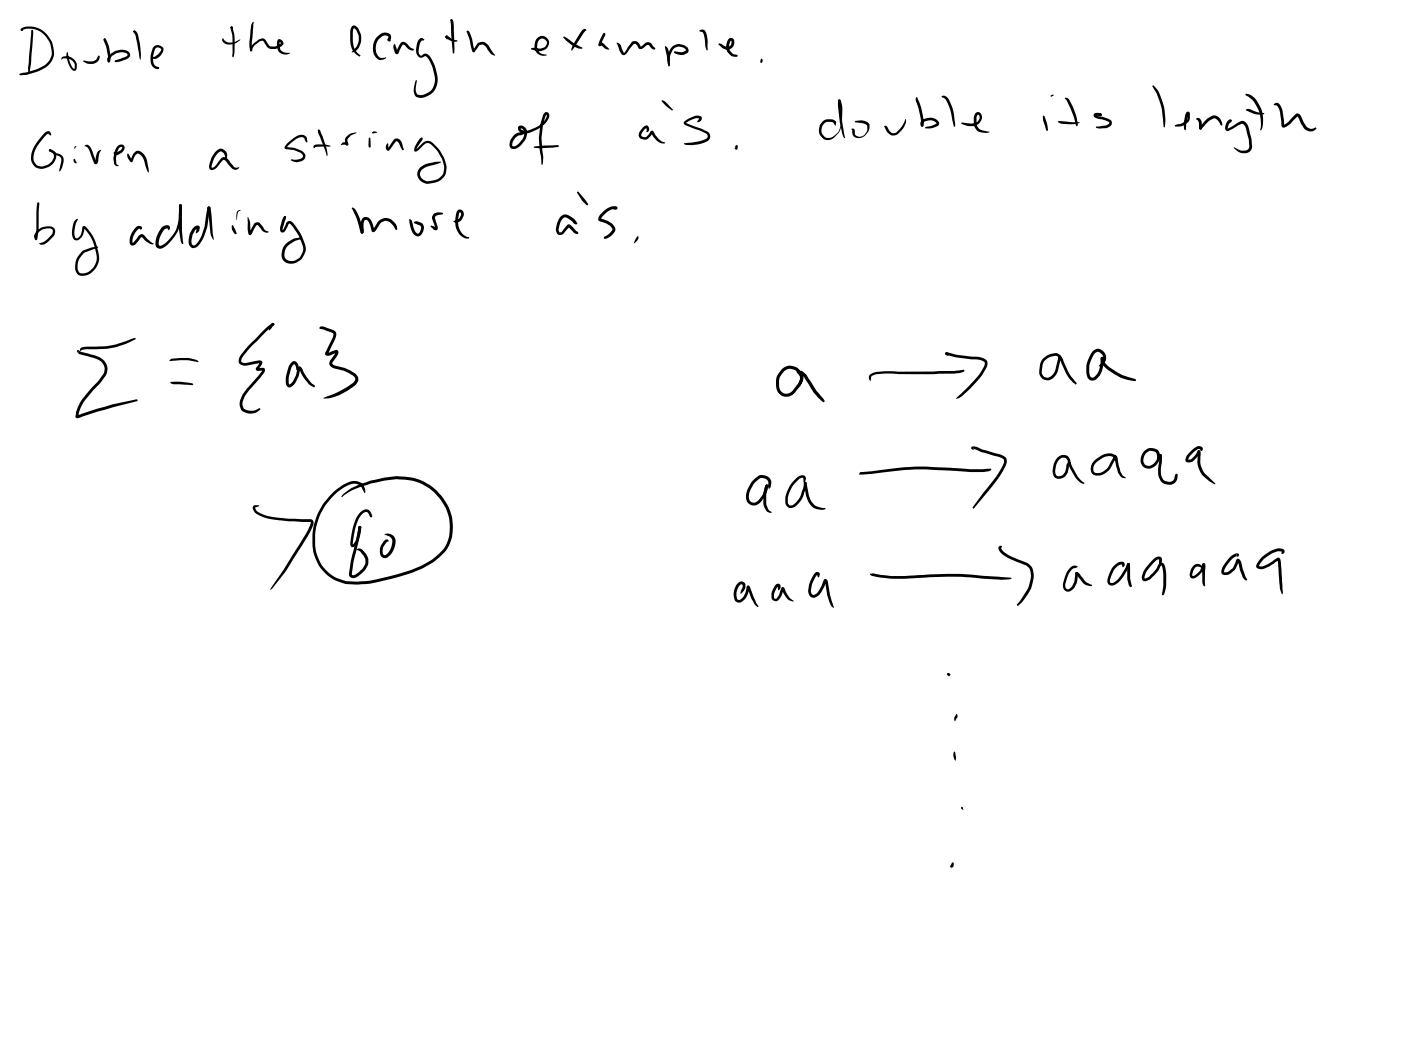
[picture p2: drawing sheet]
<svg xmlns="http://www.w3.org/2000/svg" width="108mm" height="81mm" viewBox="0 0 108 81" stroke-linecap="round" stroke-linejoin="round" font-family="sans-serif">
<g fill="#000">
<path d="M1.6 2.2l.4-.1a1.92 1.92 0 0 1 1.9 2.7l-.3 .3-.8 .4-.8 .3h-.5v-.1l1.3-.3 .6-.3a1.33 1.33 0 0 0 .3-2 1.57 1.57 0 0 0-2-.8l-.1 .1zM2.5 2.3v.1zM2.4 2.4l.1-.1v.1zM2.4 2.3l.2 .1v.3l-.2 2.2-.2 .7v-.3zM2.9 15.6l.1 .1v.1l-.1-.1h.1v2l-.2 .8a.3 .3 0 0 1-.1-.5 .97 .97 0 0 1 1.5-.3v.4l-.4 .5-.4 .2h-.3l-.1-.1 .4-.1 .6-.6 .1-.3-.3-.1a1 1 0 0 0-1 .6v.2h-.1zM3.4 10.3a.26 .26 0 0 1 .4-.2 .26 .26 0 0 1 .1 .3l-.2-.1-.1 .1a2.94 2.94 0 0 0-1 1.7 .61 .61 0 0 0 .2 .6 .61 .61 0 0 0 .6 .1 .91 .91 0 0 0 .8-.7l-.1-.3-.3-.2v-.1h.2a.65 .65 0 0 1 .4 .6 .65 .65 0 0 1-.4 .6 .9 .9 0 0 1-1 .3 .9 .9 0 0 1-.6-.7 2.72 2.72 0 0 1 1-2zM3.8 11.5l.7 .4a.5 .5 0 0 1 .4 .6l-.1 .4-.2 .3 .1-.7a.33 .33 0 0 0-.2-.5l-.7-.3zM3.8 11.6l.1-.1v.1l-.1 .1zM4.8 4.4l.4-.1a.74 .74 0 0 1 .6 1.1 .3 .3 0 0 1-.4-.2l-.3-.8 .1-.4 .2 .9 .3 .4 .1-.1a.62 .62 0 0 0-.6-.7h-.3l-.1 .1zM5.8 11.3h.1l-.1 .2zM5.7 12.2l.2 .3v.1l-.2-.2zM5.8 17l.1-.1h.1l-.3 .9 .1 .5 .2 .1 .2-.2 .2-.8a3 3 0 0 1 1.1 3l-.1 .3a.98 .98 0 0 1-1.5 .4l-.1-.4a1.52 1.52 0 0 1 .5-1.3l.8-.3 .5-.1-1.1 .5-.3 .3a.99 .99 0 0 0-.1 1.2l.3 .1a1.22 1.22 0 0 0 1-1.6 3.2 3.2 0 0 0-.9-1.9v.2a.6 .6 0 0 1-.8 .7v-.1a1.5 1.5 0 0 1 .1-1.4z"/>
<path d="M6.5 4.7h.7l.2-.1 .2-.3h.1v.2a.75 .75 0 0 1-1.1 .4l-.2-.2zM6.6 11.2a.65 .65 0 0 1 .6 .6l.2 .7h-.1l.2-.7 .1-.2h.2l-.2 .2v.6a.18 .18 0 0 1-.1 .2 .18 .18 0 0 1-.3 0l-.3-1.1-.2-.2h-.2zM8 3h.1v.1h-.1zM8 3h.1v.1l.1-.1a3.1 3.1 0 0 1 .3 1.7l-.1 .1h-.1v-.5zM8.5 4.2l.2-.2a.93 .93 0 0 1 1.3 .1v.1a.46 .46 0 0 1-.5 .4l-.4 .2-.3-.1 .1-.1 .9-.4-.1-.1-.4-.1-.3 .1-.4 .2-.1 .2v.2a.16 .16 0 0 1-.3 0 .16 .16 0 0 1 .1-.2zM9.1 11.2l.3-.1 .2 .3-.1 .3-.4 .2h-.2l-.2-.1 .6-.2 .1-.3-.2 .1-.2 .4v.8l.1 .1v.1l-.3-.1-.1-.4 .2-.7zM9.8 11.9h.1l.3 .5h-.1l.1-.4 .3-.4a.54 .54 0 0 1 .6 .3l.2 .5 .1 .9-.3-.9a.83 .83 0 0 0-.5-.6l-.2 .2-.3 .5-.3-.3zM10.3 2.4h.1l-.1 .1zM10.3 2.4h.1v.1zM10.3 2.4a.33 .33 0 0 1 .4 .4l.2 1.3-.1 .5-.3-1.8zM10.5 17.5l.1-.1a.18 .18 0 0 1 .3 0 .18 .18 0 0 1-.1 .3v-.1l-.2 .1-.2 .3-.2 .7 .5-.5a.28 .28 0 0 1 .4 0l.7 .6-.3-.1-.6-.5-.5 .7h-.3l-.1-.2a1.47 1.47 0 0 1 .5-1.2zM11.9 3.6l.2-.1h.2a.37 .37 0 0 1 .3 .3 .37 .37 0 0 1-.1 .4l-.4 .3h-.3h-.1l.1-.1 .4-.3 .2-.3-.2-.1-.3 .1a1.59 1.59 0 0 0-.1 1.1l.3 .2a.14 .14 0 0 1 .2 .1 .14 .14 0 0 1-.1 .2 .14 .14 0 0 1-.2-.1l-.3-.3a1.71 1.71 0 0 1 .1-1.3z"/>
<path d="M13.8 15.8h.2v.9a2.82 2.82 0 0 1-1.7 2.5 .44 .44 0 0 1-.3-.7l.1-.3a.99 .99 0 0 1 .7-.8 .2 .2 0 0 1 .3 .2l-.1 .1-.1-.1h-.1a1.44 1.44 0 0 0-.6 1.3h.1a2.52 2.52 0 0 0 1.5-2.2zM13.8 15.8l.1-.1 .1 .1v1.9l.1 1v.1l-.2-.2-.1-.8zM16 15.9l.2 .1-.1 .8a2.83 2.83 0 0 1-1.1 2.3 .48 .48 0 0 1-.4-.2 .48 .48 0 0 1-.1-.5 1.09 1.09 0 0 1 .7-1 .17 .17 0 0 1 .2 0 .17 .17 0 0 1 0 .2l-.1 .2-.2 .2 .1-.5v.1l-.2 .1-.2 .4v.6l.1 .2a1.32 1.32 0 0 0 .7-1zM16 15.9h.2v.2l.2 2.4-.2-.5zM17.2 2.9l.1 .2a.75 .75 0 0 0 .9 .1l.3-.2-.3 .3a.71 .71 0 0 1-1.1-.2zM16.6 11.7l.1-.1a.48 .48 0 0 1 .6-.1 .48 .48 0 0 1 .2 .5l-.1 .2-.2-.4-.2-.1h-.1l-.4 .5-.2 .7 .2-.1 .5-.6 .3-.1 .2 .1 .6 .7h.3a.32 .32 0 0 1-.6 0l-.5-.6-.3 .3a.71 .71 0 0 1-.8 .5l-.1-.3a1.97 1.97 0 0 1 .5-1.1zM17.8 2.1h.1v.2zM17.8 2.1l.1-.1v.1a4.5 4.5 0 0 1 .1 2.3h-.1a5.4 5.4 0 0 0-.1-2.2zM17.9 17.4h.1l.2 .4a.14 .14 0 0 1 .1 .2 .14 .14 0 0 1-.2 .1 .14 .14 0 0 1-.1-.2zM18.3 16.3l.2-.1-.2 .2-.1 .6zM19.1 16.7a1.64 1.64 0 0 1 .2 1.1v.2l-.1-.1 .4-.7 .3-.1 .1 .1 .4 .5 .3 .2a.46 .46 0 0 1-.7-.3l-.1-.3-.1 .1-.3 .5a.18 .18 0 0 1-.2 .2 .18 .18 0 0 1-.2-.2zM19.5 3.4l.4-.3 .4-.1 .1 .1 .4 .4 .4 .1 .5-.2-.1-.2v.6a.68 .68 0 0 0 .7 .3 .61 .61 0 0 1-.9-.3v-.6a.22 .22 0 0 1 .2-.2 .22 .22 0 0 1 .2 .2v.1a.31 .31 0 0 1-.3 .3l-.3 .2-.4-.1-.6-.6-.5 .3-.3 .3a.13 .13 0 0 1 0 .2 .13 .13 0 0 1-.2 0 .13 .13 0 0 1 .1-.2z"/>
<path d="M19.5 1.7h.1l-.2 2a.14 .14 0 0 1 .1 .2 .14 .14 0 0 1-.2 0 .14 .14 0 0 1-.1-.2l.1-1.4zM21.9 16.7l.1-.1v.1v.1zM21.9 16.7h.1l-.1 .1zM21.9 16.7l.1-.1v.2l-.2 .9 .3-.6a.36 .36 0 0 1 .6 .2 3.8 3.8 0 0 1 .9 1.9 1.06 1.06 0 0 1-.7 1 1.06 1.06 0 0 1-1.1-.2 1.12 1.12 0 0 1 .4-1.4l.5-.2h.6l-.9 .4a.9 .9 0 0 0-.4 1.1l.3 .2h.2a.96 .96 0 0 0 .8-1.3l-.3-.7-.6-.8h-.2l-.2 .4a.26 .26 0 0 1-.3 .2 .26 .26 0 0 1-.1-.4zM22.1 11.1a1.56 1.56 0 0 1 1.3-.7l.2 .2v.4l-.3-.4a.74 .74 0 0 0-.6 .2l-.6 .5 .4 .1a1.21 1.21 0 0 1 1 .5v.1a.41 .41 0 0 1-.3 .4l-.4 .1-.4-.2 .8-.1 .1-.2-.1-.2-.6-.2-.5-.1a.18 .18 0 0 1-.2-.1 .18 .18 0 0 1 .1-.2zM24.2 11.2l.5-.1a.71 .71 0 0 1 .8 .2h-1.2l-.1 .1zM24.5 10h.1l.3 .5 .3 1.1v.4zM26.4 11h.3l.1 .1-.1 .1h-.4zM26.7 10.6a.98 .98 0 0 1 .7-.4l.1 .1-.5 .1-.2 .3v.4l-.1 .1-.1-.3zM27.1 2h.3l.2 .2 .2 .5v.5a.83 .83 0 0 1-.7 .8l.4-.4 .1-.5v-.4l-.3-.5-.1 .2v.8a1.42 1.42 0 0 0 .6 1.1h-.2a1.29 1.29 0 0 1-.6-1.1v-.9zM27.1 16h.1a2.9 2.9 0 0 1 .8 1.8v.2l-.2-.1-.3-1zM27.9 16.8l.3-.1 .3 .1 .3 .9h-.1l.1-.1a1.03 1.03 0 0 1 1.1-.8l.2 .1a1 1 0 0 1 .5 .8h-.1l-.5-.6-.3-.1a.71 .71 0 0 0-.6 .5l-.2 .4h-.2l-.3-.8-.3-.1-.1 .2v.7v.1h-.2v-.8z"/>
<path d="M28.5 10.6l.1 .7-.1 .1-.1-.2zM28.7 10.2h.4l-.4 .1zM29 2.8l.2-.1a.5 .5 0 0 1 .6-.2 .5 .5 0 0 1 .3 .4l-.1 .3-.1-.1v-.3l-.2-.1-.3 .1a1.04 1.04 0 0 0-.1 1.6h.4v.1l-.3 .1a.75 .75 0 0 1-.7-1l.1-.4zM29.8 11.1h.1l.1 .4-.1-.1 .4-.6 .2-.1a.46 .46 0 0 1 .5 .4l.1 .4v.1l-.5-.7-.5 .5a.23 .23 0 0 1-.3 .2 .23 .23 0 0 1 0-.4zM29.9 3h.1l.1 .1-.2 .1zM30.4 3.4l.2 .6v-.2l.4-.6a.39 .39 0 0 1 .4 .2l.5 .4-.1 .1-.2-.1-.5-.4-.3 .6a.18 .18 0 0 1-.2 .2 .18 .18 0 0 1-.2-.2l-.1-.4zM31.5 16.9l.2 .1 .3 .8 .2 .2 .2-.2v-.3v-.1l-.5-.2 .3-.1a.57 .57 0 0 1 .4 .6 .57 .57 0 0 1-.5 .5l-.2-.2-.2-.3zM32.4 10.6h.1l.1 .2-.5 .8-.1-.1 .5-.4a.59 .59 0 0 1 1 0 2.41 2.41 0 0 1 .9 2.2l-.1 .2a1.51 1.51 0 0 1-1.4 .7 .74 .74 0 0 1-.7-.5 .74 .74 0 0 1 .2-.8 2.67 2.67 0 0 1 1.6-.4l-.9 .3a.73 .73 0 0 0-.7 .6 .65 .65 0 0 0 .6 .6 1.27 1.27 0 0 0 1.1-.6 1.48 1.48 0 0 0-.2-1.4l-.5-.7a.45 .45 0 0 0-.6-.2l-.5 .4a.21 .21 0 0 1-.2 .2 .21 .21 0 0 1-.2-.2l.1-.2zM32.3 3l.2-.1 .2 .2h-.2l-.1 .3-.1 .5v.3l.1 .1 .4-.2a1.69 1.69 0 0 1 .8 1.4 1.54 1.54 0 0 1-.5 1.8l-.6 .2-.5-.1-.1-.4 .1-.8h.1l-.1 .7 .2 .4h.3l.5-.2a1.51 1.51 0 0 0 .3-1.9l-.5-.8h-.3h-.2a1.11 1.11 0 0 1 0-1.4zM33.4 16.5l.3-.1 .5 .1-.7 .2 .2 .6a.24 .24 0 0 1 .1 .3 .24 .24 0 0 1-.3 .1l-.3-.3 .4 .1-.1 .1-.2-.8zM34.4 2.8h.1v.1h-.2zM34.3 2.8h.2v.2z"/>
<path d="M34.3 2.8l.2-.1 .4 .3 .4 .2h-.5l-.5-.3zM34.7 1.5h.1v.1v.1zM34.7 1.5l.2 .1 .1 .3v1.9l-.1 .3zM35.3 16.2l.1-.1 .2 .1 .1 .4a.62 .62 0 0 1-.6 .5h-.2l.5-.3 .1-.3v-.1h-.1a1.71 1.71 0 0 0 .2 1.6l.3 .2a.11 .11 0 0 1 .2 0 .11 .11 0 0 1 0 .2 .11 .11 0 0 1-.2 0 1.31 1.31 0 0 1-.8-1.8zM36 2.4a1.35 1.35 0 0 1 .5 1.1l.1 .4h-.2l.5-.6a.58 .58 0 0 1 .8 .3l.4 .7-.3-.2-.3-.5-.3-.2-.3 .1-.3 .5h-.2l-.4-1.5h-.1zM40 9.7h.3l.3 .4-.1 .6-.3 .4a.56 .56 0 0 1-.9 .2v-.1a.88 .88 0 0 1 1.1-.9l-.7 .3-.2 .3v.4l.4-.1 .4-.5 .1-.6-.1-.2h-.2l.2 .1a2.08 2.08 0 0 0 1.6-.7l.2-.3v-.2l-.3 .9v1.4a3.2 3.2 0 0 1 0 1.6l-.3-2.1 .1-.9 .2-.8a.27 .27 0 0 1 .4-.2 .27 .27 0 0 1 .1 .4 2.22 2.22 0 0 1-2.1 1.1l-.3-.2zM41.4 2.9a.55 .55 0 0 1 .9 .2 .55 .55 0 0 1-.5 .8h-.3l-.6-.1 .2-.1h.5a.47 .47 0 0 0 .5-.5l-.3-.2-.3 .2a.76 .76 0 0 0 0 .8l.3 .1 .3 .1a.7 .7 0 0 1-.8-.2 .7 .7 0 0 1-.1-.8zM41.2 11.3l1.7-.1 .2 .1h-.1l-1.3 .1h-.5zM43.4 2.9l.1-.1 .2 .1 1.2 .8h-.3l-.4-.1zM43.2 16.7a.83 .83 0 0 1 1.2 .4l.1 .1a.38 .38 0 0 1-.5-.2l-.5-.3-.3 .3a.88 .88 0 0 0-.1 .9h.2l.3-.5a.22 .22 0 0 1 .4 0l.5 .5v.1h-.2l-.5-.5-.5 .6a.37 .37 0 0 1-.4-.1 .37 .37 0 0 1-.1-.4l.2-.6zM44.5 14.8l.7 .7 .1 .2v.1l-.4-.3-.4-.7zM44.9 2.3l.2-.1 .1 .1-.1 .1-1.1 1.5 .1-.3z"/>
<path d="M46.5 2.5l.1 .1v.1l-.3 .8-.1-.1 .1-.1h.1l.5 .5h-.2l-.3-.3a.14 .14 0 0 1-.2 0 .14 .14 0 0 1-.1-.2zM46.4 16.4a1.01 1.01 0 0 1 1.2-.4v.1l-.2 .1-.1-.1-.1-.1h.1l.1-.1-.1 .1 .1 .1-.5 .2-.5 .4-.1 .2v-.1l.6 .3 .5 .4v.3l-.4 .5a.28 .28 0 0 1-.5 0l.5-.3 .2-.4-.4-.4-.5-.1a.34 .34 0 0 1-.2-.4 .34 .34 0 0 1 .2-.2zM47.5 3.3l.3 .2 .3 .6 .7-.9h.3l.3 .4 .4-.3h.3l.4 .4-.2 .1-.4-.3-.4 .2-.2 .1-.3-.4h-.1l-.8 .8a.36 .36 0 0 1-.4-.3zM49.1 18.2a.38 .38 0 0 1-.2 .5h-.1zM49.5 9.8a.25 .25 0 0 1 .5 0 .25 .25 0 0 1-.2 .4v-.4v.1l-.4 .4v.2l.4 .1 .4-.5h.1l.4 .6 .6 .3h-.3l-.3-.1-.5-.7h.1l-.5 .5h-.5l-.1-.4zM51 7.8a.44 .44 0 0 1 .5 .2l.3 .5zM51.3 3.5v.1a2.2 2.2 0 0 1 .3 1.5h-.1zM51.8 3.6a.77 .77 0 0 1 1.3 .3l-.1 .2-.4 .1h-.5l-.2-.2 .1-.1 .6 .1 .2-.1-.1-.2a.71 .71 0 0 0-1.1 .6l-.1 .4a.78 .78 0 0 1 .1-.9zM52.7 9.4l.3-.2a1.07 1.07 0 0 1 1-.2 .25 .25 0 0 1-.1 .4h-.2l.2-.3h-.2l-.9 .4 1.8 .7 .1 .3v.2a1.14 1.14 0 0 1-.9 .4 1.28 1.28 0 0 1-1.1 0v-.1h.1a3.4 3.4 0 0 0 1.6-.3l.1-.2-.1-.2-1.5-.6a.19 .19 0 0 1-.2-.1 .19 .19 0 0 1 0-.2zM53.9 2.4l.3-.1a.51 .51 0 0 1 .3 .6v1l-.1-.3-.2-1zM55.4 3.3l.7 .3 .2-.2 .1-.2h-.1a.75 .75 0 0 0 0 .7l.2 .3h.3v.1h-.4l-.3-.2a.74 .74 0 0 1 .2-1.2l.2 .1 .1 .3-.1 .3-.2 .2h-.3l-.3-.1-.3-.3zM56.7 11.2h.1v.2a.11 .11 0 0 1-.1 .2 .1 .1 0 0 1 0-.2h-.1z"/>
<path d="M58.6 4.6l.1-.1a.17 .17 0 0 1 .1 .2 .17 .17 0 0 1-.2 .1zM64.6 7.7h.2a4.1 4.1 0 0 1-.2 2.5l-.1 .2a.81 .81 0 0 1-.9 .4l-.1-.1a.81 .81 0 0 1-.3-1.2 .81 .81 0 0 1 1.2-.1v.3l-.3-.3h-.4l-.4 .4a.59 .59 0 0 0 .2 .7 .59 .59 0 0 0 .8-.1 1.42 1.42 0 0 0 .5-1.5zM64.6 7.7l.2 .1 .3 2.8-.2-.3-.2-.9-.1-1.2zM65.9 9.3h.4a.58 .58 0 0 1 .7 .3 .58 .58 0 0 1-.3 .7 .59 .59 0 0 1-.5 .4 .59 .59 0 0 1-.5-.4v-.3l-.1-.1h.1l.2 .1v.3l.1 .2a.58 .58 0 0 0 .8-.4v-.5l-.9-.2zM68.1 9.7h.2l.4 .5h.3l.4-.3 .4-.7-.2 .7-.6 .5h-.3h-.1zM70.6 7.5l.4 .8 .2 1a.3 .3 0 0 1-.2 .5l-.1-.1a.51 .51 0 0 1 .7-.6h.4a.34 .34 0 0 1 .3 .6l-.5 .2h-.5v-.1l.9-.3-.2-.1-.3-.1-.4 .1-.2 .1v.1h-.1l-.2-1.3-.2-.6zM72.5 7.4a.43 .43 0 0 1 .7 .4l.3 .9 .1 1-.1 .1-.2-.9a1.94 1.94 0 0 0-.6-1.4zM74.1 9.4l1 .1 .4-.4-.1-.3-.2 .3v.5l.2 .2 .2 .2 .6 .2h-.5l-.4-.1-.2-.4-.1-.5a.42 .42 0 0 1 .4-.6l.2 .1a.67 .67 0 0 1-.6 1l-.9-.1zM80.4 9h.1l.1 .4 .2 .6-.1 .1-.3-.8zM81 7.4l.2-.1-.2 .2zM81.6 9.3l1.6 .2-.6 .1-.7-.1-.4-.1zM82.1 7.5l.2 .1a4.3 4.3 0 0 1 .8 2.1h-.1h-.1l-.2-.8-.5-1.2-.1-.1z"/>
<path d="M84.7 8.8h.2v.1h-.2zM84.3 8.8l.3-.1a.21 .21 0 0 1 .3 .2h-.5l.9 .2a.35 .35 0 0 1 .4 .2 .35 .35 0 0 1-.2 .4l-.3 .2h-.7v-.2h.7l.3-.2v-.1l-.2-.1-.6-.1a.32 .32 0 0 1-.3-.1 .32 .32 0 0 1-.1-.3zM88.8 6.6l.4 .3a4.9 4.9 0 0 1 .6 2.5l-.1 .4-.1-.4a5.1 5.1 0 0 0-.6-2.4l-.2-.3zM91.4 8.6a.15 .15 0 0 1 .2 0 .15 .15 0 0 1 .1 .2 .71 .71 0 0 1-.5 .8l-.3 .2-.4-.1 .9-.4 .1-.5h.1l-.2 1.2h-.1l-.1-.4zM92.2 9.1h.2a.6 .6 0 0 1 .2 .8v.1l-.2-.1v-.5l-.3-.2zM92.9 9.2l.4-.2a.6 .6 0 0 1 .7 .1 .6 .6 0 0 1 .1 .6 .71 .71 0 0 0-.6-.6l-.4 .2-.5 .7h-.2v-.2zM92.4 9.8h.1l.1 .2h-.1zM94.6 9.3l.2-.1 .1 .1-.1 .1-.1-.1 .1 .1-.1 .2-.1 .3 .9-.5 .3-.1a.8 .8 0 0 1 .5 .7l.2 1.2a.53 .53 0 0 1-.6 .6h-.4l-.4-.4 .6 .2h.3l.2-.2v-.7l-.3-1-.2-.2-1 .6a.26 .26 0 0 1-.3-.1 .26 .26 0 0 1 0-.4zM95.9 7.3a.92 .92 0 0 1 1 .6l.4 .8v1.1a.15 .15 0 0 1 0 .2 .15 .15 0 0 1-.2 0v-.8a2.36 2.36 0 0 0-1.2-1.9zM96.1 8.4h.2l1.1 .4h-.7l-.6-.3h-.1zM98.1 8h.1a.42 .42 0 0 1 .6 .4l.1 1.2 1-.8a.26 .26 0 0 1 .3 .1l.5 .9a.52 .52 0 0 0 .7 0v.1a.68 .68 0 0 1-.7 .2 .68 .68 0 0 1-.4-.6l-.3-.5-.6 .6a.39 .39 0 0 1-.6 .1l-.2-1.2-.2-.3zM5.9 27h.1l.9 .3a1.82 1.82 0 0 1 1.2 .5l.2 .5-.1 .6-1.7 2-.3 .6-.2 .6v-.1l2.7-.8 1.8-.4h.1l-4.4 1.3a.23 .23 0 0 1-.3 .1 .23 .23 0 0 1-.1-.3l.2-.5 .3-.5 1.4-1.7 .3-.4 .1-.4-.1-.3-.4-.3-1.5-.5-.2-.2h.2l-.1 .1z"/>
<path d="M6.2 26.8l.5-.1h1.6l.7-.2 1.4-.5 .1 .1-.8 .4-1.3 .4h-1.8l-.4 .2zM13.1 27.7l.2-.1a3.1 3.1 0 0 1 1.9 .2l.1 .1h-.2a4.5 4.5 0 0 0-1.8-.1h-.2zM13.1 29.5l.8-.1 1 .2-.1 .1-1.4-.1zM19.5 39h.5l-.3 .1a.77 .77 0 0 0 .7 .6l1.7 .3h1.8l.3 .2a2.02 2.02 0 0 1-.6 1.4l-.6 .8a14.6 14.6 0 0 1-2.1 3l2.9-4.7 .1-.5h-.6a12.3 12.3 0 0 1-3-.3 .9 .9 0 0 1-.8-.8zM20.9 24.9h.1l.1 .1-.4 .5zM20.3 25.5l.7-.6h.1v.2l-1.7 1.6a2.43 2.43 0 0 0-.8 1.1v.1l.3 .1 1.1-.2a.23 .23 0 0 1 .2 .1 .23 .23 0 0 1-.1 .3l-.2 .3v-.1l.3-.1a.23 .23 0 0 1 .2 .2 .23 .23 0 0 1-.1 .3l-.3 .4a4.8 4.8 0 0 0-1.3 1.8l.1 .5a.9 .9 0 0 0 .9 .1l.3-.1h.1l-.3 .2a.95 .95 0 0 1-1.2-.2l-.1-.4a2.25 2.25 0 0 1 .9-1.6l.8-1 .1 .1h-.3a.17 .17 0 0 1-.2-.1 .17 .17 0 0 1 0-.2l.2-.4-.8 .2a.67 .67 0 0 1-.8-.1v-.2a1.74 1.74 0 0 1 .7-1.1zM22.5 27.9a.36 .36 0 0 1 .4 .1 .36 .36 0 0 1 .1 .4l-.2 .1-.1-.5-.2 .3-.3 .8 .1 .5 .3-.3 .4-1 .1-.1 .1 .2-.4 1-.4 .4a.3 .3 0 0 1-.3 0 .3 .3 0 0 1-.1-.4l.2-1zM23 28.3l.1-.1 .1 .1 .4 .7 .6 .7v.1l-.4-.2-.6-.8zM24.6 25.2h.4l.9 .4v.2l-.1 .3-.5 1.2-.1-.1 .6-.2a.24 .24 0 0 1 .3 .1 .24 .24 0 0 1-.1 .3l-.4 .5 .2 .3a2.87 2.87 0 0 1 1.8 .8 .56 .56 0 0 1-.3 .7 3.7 3.7 0 0 1-2.3 1h-.1a7.4 7.4 0 0 0 2.3-1.2l.2-.3a.85 .85 0 0 0-.8-.6l-.9-.2-.3-.2v-.4l.4-.7 .1 .1-.3 .1a.3 .3 0 0 1-.3 .2 .3 .3 0 0 1-.2-.3l.6-1.5-1-.3zM25.6 38.1a2.42 2.42 0 0 1 1.9-1 .74 .74 0 0 1 .6 .7v.2l-.1-.2a.73 .73 0 0 0-1.1-.4 3.9 3.9 0 0 0-1.5 1.2l-.3 .3a4.3 4.3 0 0 0-.2 4.8 2.99 2.99 0 0 0 2.7 1.1h.4a17.6 17.6 0 0 0 4.3-1.1 3.5 3.5 0 0 0 2.3-2.5 3.8 3.8 0 0 0-2.3-4 7.5 7.5 0 0 0-5.3 .7l-.7 .4v-.1a4 4 0 0 1 2.1-1.1l.2-.1a5.7 5.7 0 0 1 4.2 .2 3.7 3.7 0 0 1 1.5 5.3 6.1 6.1 0 0 1-3.1 1.8l-1.7 .5a5.8 5.8 0 0 1-3.6-.1 3.5 3.5 0 0 1-1.8-3.9 4.8 4.8 0 0 1 .9-2.1zM27.8 39.5l.3-.2h.2l.2 .1 .2 .4a.16 .16 0 0 1-.2 0 .16 .16 0 0 1-.1-.2l-.2-.2a.96 .96 0 0 0-.6 .8l-.3 1-.1 .8 .2-.4 .2-1h.2v.1a2.38 2.38 0 0 1-.4 1.3v.1a.23 .23 0 0 1-.3 0 .23 .23 0 0 1-.1-.3 4 4 0 0 1 .8-2.3zM59 37.4l.1-.1 .1 .2h-.2z"/>
<path d="M59 37.4l.1-.1 .1 .1-.1 .6-.1 .9 .2 .4 .3 .2h-.1l-.3-.1-.3-.5v-.9zM58.1 37l.4-.3 .2-.1a.63 .63 0 0 1 .7 .7l-.1 .4-.1-.5-.1-.2-.5-.2-.2 .2-.3 .3-.3 .6-.1 .4 .1 .3 .3 .1 .3-.1 .4-.5 .2-.7h.2v.1a1.88 1.88 0 0 1-1 1.4 .71 .71 0 0 1-.7-.3 .71 .71 0 0 1 .1-.8zM60.2 28.5l.1-.1a.86 .86 0 0 1 .9-.2l.4 .3 .3 .5-.2 .6-.3 .2h-.1l.2-.3 .1-.3v-.2l-.2-.3-.5-.3-.5 .2a1.27 1.27 0 0 0-.3 1.5l.4 .2h.3l.2-.1 .6-.9 .1-.3-.1-.1a.18 .18 0 0 1-.2-.2 .18 .18 0 0 1 .1-.2l.1 .1a.57 .57 0 0 1 .2 .8l-.6 .9-.4 .2a.81 .81 0 0 1-1-.8 1.35 1.35 0 0 1 .4-1.2zM61.4 28.6l.5 .1a2.51 2.51 0 0 1 .8 1.1l.8 .9v.3a2.33 2.33 0 0 1-1-1.1 2.29 2.29 0 0 0-.8-1.1l-.3-.1zM61.4 36.8a.4 .4 0 0 1 .3-.2 .4 .4 0 0 1 .4 .2l-.1 .4-.1-.4-.2 .1a2.13 2.13 0 0 0-1 1.9l.2 .1h.2l.4-.4 .2-.3 .2-1 .1-.1 .1 .3-.1 .5a1.26 1.26 0 0 1-1.2 1.2l-.2-.1a1.69 1.69 0 0 1 .5-1.9zM62 37.1l.1 .1v.1h-.1zM62 37.2h.1l.2 .9 .2 .6 .4 .3 .7 .2a.91 .91 0 0 1-.9 0 1.48 1.48 0 0 1-.6-1zM66.3 36.4h.2a27.2 27.2 0 0 1 6.8-.4l1.5 .2 1.5-.1 .1 .1a.73 .73 0 0 1-.7 .2l-2.4-.1a28.2 28.2 0 0 0-6.8 .3h-.2zM67 28.9l.5-.2 .7-.1h3.8l2.3-.1-.3 .2-.5 .1h-5.9l-.5 .2v.3l-.1-.1zM72.9 27.2l2.8 .4a.5 .5 0 0 1 .2 .9l-.3 .5-.7 .8a2.6 2.6 0 0 1-1.1 .9h-.1l1.7-1.8 .4-.7 .1-.3-.5-.2-1.8-.2-.7-.2zM72.8 27.2h.2l.1 .2h-.2zM74.9 34.4h.3l1.8 .6 .5 .3a.77 .77 0 0 1-.1 .8l-.6 1-1.8 2.1-.1-.1 1.5-1.9a2.98 2.98 0 0 0 1-1.7l-.1-.1-.3-.2-2-.6v-.1v.2l-.2-.2z"/>
<path d="M80.4 27.6a1.42 1.42 0 0 1 1-.4l.4 .3-.2 .4v-.4l-.3-.1a1.21 1.21 0 0 0-.8 .4l-.2 .3v.7l.2 .2 .3 .1 .2-.1 .3-.4 .2-1a.2 .2 0 0 1 .3-.1 .2 .2 0 0 1 .1 .2l.5 1.2 .5 .6v.1l-.6-.6-.7-1.3 .1-.1-.2 1-.3 .4-.4 .3-.5-.1a.72 .72 0 0 1-.2-.8l.1-.5zM81.5 35.3l.3-.2h.4l.2 .3 .1 .3-.1 .2-.3-.6h-.2l-.2 .1-.3 .5-.1 .5 .1 .2 .3 .1 .2-.1 .2-.3 .1-.5 .2-.2 .7 1.1 .4 .5a.13 .13 0 0 1-.1 .1 .13 .13 0 0 1-.1-.1l-.4-.3-.5-.8-.1-.3 .1-.1v.3a.72 .72 0 0 1-.4 .8 .72 .72 0 0 1-.8-.1l-.1-.3a1.66 1.66 0 0 1 .3-1zM84.2 27h.1a.66 .66 0 0 1 .9 .3 .66 .66 0 0 1-.3 .8l-.2 .1 .3-.4v-.4l-.2-.2-.2-.1a1.63 1.63 0 0 0-.7 1.6l.2 .4 .3-.1a1.89 1.89 0 0 0 .4-1.5 .3 .3 0 0 1 .2 .5v.1a1.1 1.1 0 0 1-.9 1.2l-.3-.3a2.14 2.14 0 0 1 .4-2zM84.8 27.5h.2l.1 .4a3.8 3.8 0 0 0 2.4 1.3v.1a3.5 3.5 0 0 1-2.6-1.3zM84.3 35.5a1.56 1.56 0 0 1 1.4-.5l.3 .2v.3l-.1-.1-.1-.1-.3-.2a1.46 1.46 0 0 0-1 .5l-.2 .3v.4l.2 .2 .4-.1a1.2 1.2 0 0 0 .7-.7l.2-.6h.2l.3 1.3 .2 .2 .3 .2h-.3a.82 .82 0 0 1-.4-.6l-.2-.9 .1-.1-.3 .6a1.27 1.27 0 0 1-1.3 .8l-.3-.1-.1-.3 .1-.4zM88.2 34.7a.64 .64 0 0 1 .7-.2 .64 .64 0 0 1 .4 .7l-.1 .2-.1-.5-.1-.1a.61 .61 0 0 0-.8 .3 .61 .61 0 0 0 .2 .8h.2l.3-.2 .4-.7h.2l-.2 .5-.3 .4a.69 .69 0 0 1-.9 0 .69 .69 0 0 1-.1-.9zM89.3 35h.1l.1 .2h-.1zM89.3 35a.15 .15 0 0 1 .2 .1 .15 .15 0 0 1 0 .1l-.1 1.3 .2 .4 .2 .2h.4l.2-.1 .1-.3a.15 .15 0 0 1 .1-.2 .15 .15 0 0 1 .2 .1 .15 .15 0 0 1-.1 .2 .6 .6 0 0 1-.7 .5l-.5-.2-.2-.4zM91.8 34.7a.61 .61 0 0 1 .8-.2 .13 .13 0 0 1 .1 .2 .13 .13 0 0 1-.2-.1h-.2l-.3 .2-.4 .4-.1 .3 .3-.2 .4-.4a.17 .17 0 0 1 .2-.2 .17 .17 0 0 1 .1 .3v.6a1.81 1.81 0 0 0 .8 1.3l.3 .4a1.96 1.96 0 0 1-1.3-2.2v-.3h.2l-.2 .3a.72 .72 0 0 1-.9 .5 .54 .54 0 0 1 .2-.7zM92.5 34.7l.1-.1 .1 .1h-.1zM27.6 40.6h.2v.1l-.6 2.6-.1 1h.2a1.86 1.86 0 0 0 .8-.8l.1-.4-.2-.3-.4-.4a.09 .09 0 0 1-.1-.1 .1 .1 0 0 1 .2 0h.2l.3 .3a.93 .93 0 0 1 .2 .8v.1a1.77 1.77 0 0 1-.8 .9l-.5 .1-.2-.1v-.2l.1-1zM29.6 41.2a.64 .64 0 0 1 .8 .1 .64 .64 0 0 1 0 .8 1.32 1.32 0 0 1-.6 .9h-.3l-.2-.3v-.5l.2-.3a.26 .26 0 0 1 .1-.3 .26 .26 0 0 1 .3 .1h-.1l-.3 .5v.5l.2 .1a1.2 1.2 0 0 0 .4-1.3z"/>
<path d="M56.9 44.9l.2-.1h.2l.1 .2v.2l-.1 .3-.2 .3 .1-.7-.1-.1-.2 .2-.2 .5 .1 .5h.2l.3-.2 .2-.8 .2-.1 .7 1.6a.17 .17 0 0 1-.1 0 .17 .17 0 0 1-.1-.1l-.6-1.3h.1l-.1 .4-.2 .4a.49 .49 0 0 1-.6 .3 .49 .49 0 0 1-.3-.6l.1-.5zM59.8 45h.1a.23 .23 0 0 1 .2 .1 .23 .23 0 0 1 0 .3l-.1 .1-.1-.1v-.3l-.2 .6v.4h.1l.1-.1 .3-.7 .1-.1 .5 .8 .3 .3-.3-.1-.2-.2-.3-.6h.1l-.2 .5a.41 .41 0 0 1-.3 .4 .41 .41 0 0 1-.4-.1 1.17 1.17 0 0 1 .3-1.2zM62.8 44.2l.2-.1 .1 .1v.3l-.1-.3-.1 .1a1.67 1.67 0 0 0-.4 1.5h.2l.3-.1 .4-.9a.19 .19 0 0 1 .2-.2 .19 .19 0 0 1 .2 .2l.1 1 .4 1-.2-.1a4.1 4.1 0 0 1-.5-1.8l.1-.1-.3 .7a.66 .66 0 0 1-.9 .5l-.1-.2a1.88 1.88 0 0 1 .4-1.6zM67 44.2h.4a8.2 8.2 0 0 0 2.5 .2l4.2-.2 3.8 .4h-.1l-.6 .1-4.2-.3-3.1 .2a8.7 8.7 0 0 1-2.6-.2zM73 51.9l.2 .1h-.1h-.1zM73 51.9h.1v.2l-.1-.1zM73.5 58h.1v.6l-.1-.3zM73.7 55.1h.1v.1l-.2 .4-.1-.3zM77 42.1l.1-.1 .1 .1-.1 .1a1.29 1.29 0 0 0 .9 .7l1.1 .5a1.14 1.14 0 0 1 .5 1.4l-.2 .6a3.3 3.3 0 0 1-1 1.3l-.1-.1 .9-1.3 .2-.9-.1-.6-.7-.4a2.7 2.7 0 0 1-1.6-1zM82.9 44.1h.1v.2h-.1zM82.9 44.1l.2 .1 .5 .6 .6 .3-.2 .1-.5-.2-.6-.7zM82.5 43.7l.3-.1 .2 .1-.2 .1a.71 .71 0 0 0-.5 .6l-.2 .6v.3l.2 .1 .3-.2 .2-.4v-.6l.2-.1 .1 .2-.2 .7a.85 .85 0 0 1-.5 .6h-.2a.51 .51 0 0 1-.3-.7l.3-.7z"/>
<path d="M85.8 43.6a.51 .51 0 0 1 .8-.2l.1 .2-.2 .1-.1-.2h-.1a1.53 1.53 0 0 0-.8 1.3l.1 .1h.2a1.76 1.76 0 0 0 .7-.8l.3-.7h.2v.4l-.3 .4a1.32 1.32 0 0 1-1.1 .9h-.2a.57 .57 0 0 1 0-.8zM86.9 43.4l.2 .1v1.1l.1 .5-.1 .1-.1-.1-.1-.4zM88.9 43.1l.3-.2a.3 .3 0 0 1 .4 .2 .3 .3 0 0 1-.1 .3l-.1 .1-.1-.1v-.3l-.2 .1a2.48 2.48 0 0 0-.9 1.2v.2l.3-.2 .6-.5 .3-.5a.23 .23 0 0 1 .3 .1l.2 .8a3.1 3.1 0 0 1-.2 1.5l-.1 .1-.1-.1 .1-1.5-.1-.7-.9 1a.45 .45 0 0 1-.5 .1 .83 .83 0 0 1 .2-1zM91.9 43.6l.4-.1 .3 .2h-.4h-.1l-.2 .5v.2l.5-.4 .2-.4a.15 .15 0 0 1 .1-.2 .15 .15 0 0 1 .2 .1v1.6l-.1 .1-.2-.4 .1-1.3 .1 .1a1.2 1.2 0 0 1-.9 1 .27 .27 0 0 1-.2-.4zM94.8 42.9a.4 .4 0 0 1 .7-.1l-.2 .1v-.2v.2a1.74 1.74 0 0 0-.9 .9l-.1 .3 .4-.1a1.15 1.15 0 0 0 .5-.8 .21 .21 0 0 1 .3-.1 .21 .21 0 0 1 .1 .2l.5 1.3-.1 .1-.3-.3-.4-1.1 .2-.1-.1 .1a1.08 1.08 0 0 1-1.2 1l-.1-.3a1.8 1.8 0 0 1 .7-1.1zM97.2 42.9a1.77 1.77 0 0 1 1.7-.6l.1 .2a.11 .11 0 0 1-.1 .2 .11 .11 0 0 1-.1-.1l-.2-.1a2.11 2.11 0 0 0-1.5 1l-.1 .1h.3l1-.6a.18 .18 0 0 1 .3 0 .18 .18 0 0 1 .1 .2l.1 2.4v.2a8.2 8.2 0 0 1-.4-2.6h.1l-.7 .4-.5 .2a.34 .34 0 0 1-.5 0 .34 .34 0 0 1 .1-.5zM73.3 66.5l.1-.1 .1 .1v.2a.11 .11 0 0 1-.2 .1 .11 .11 0 0 1 0-.1z"/>
<circle cx="16.1" cy="16" r=".11"/>
<circle cx="17.8" cy="2.1" r=".08"/>
<circle cx="27.9" cy="17.9" r=".11"/>
<circle cx="84.7" cy="8.8" r=".12"/>
<circle cx="21" cy="25" r=".11"/>
<circle cx="27.7" cy="40.6" r=".11"/>
<circle cx="87" cy="43.5" r=".11"/>
</g>
<g fill="#000">
<path d="M74.1 62.2h.1l-.1 .1v-.1z" fill-rule="evenodd"/>
<path d="M74.1 62.2h.1v.1h-.1z" fill-rule="evenodd"/>
<path d="M74.1 62.3l.1-.1v.2z" fill-rule="evenodd"/>
</g>
</svg>
